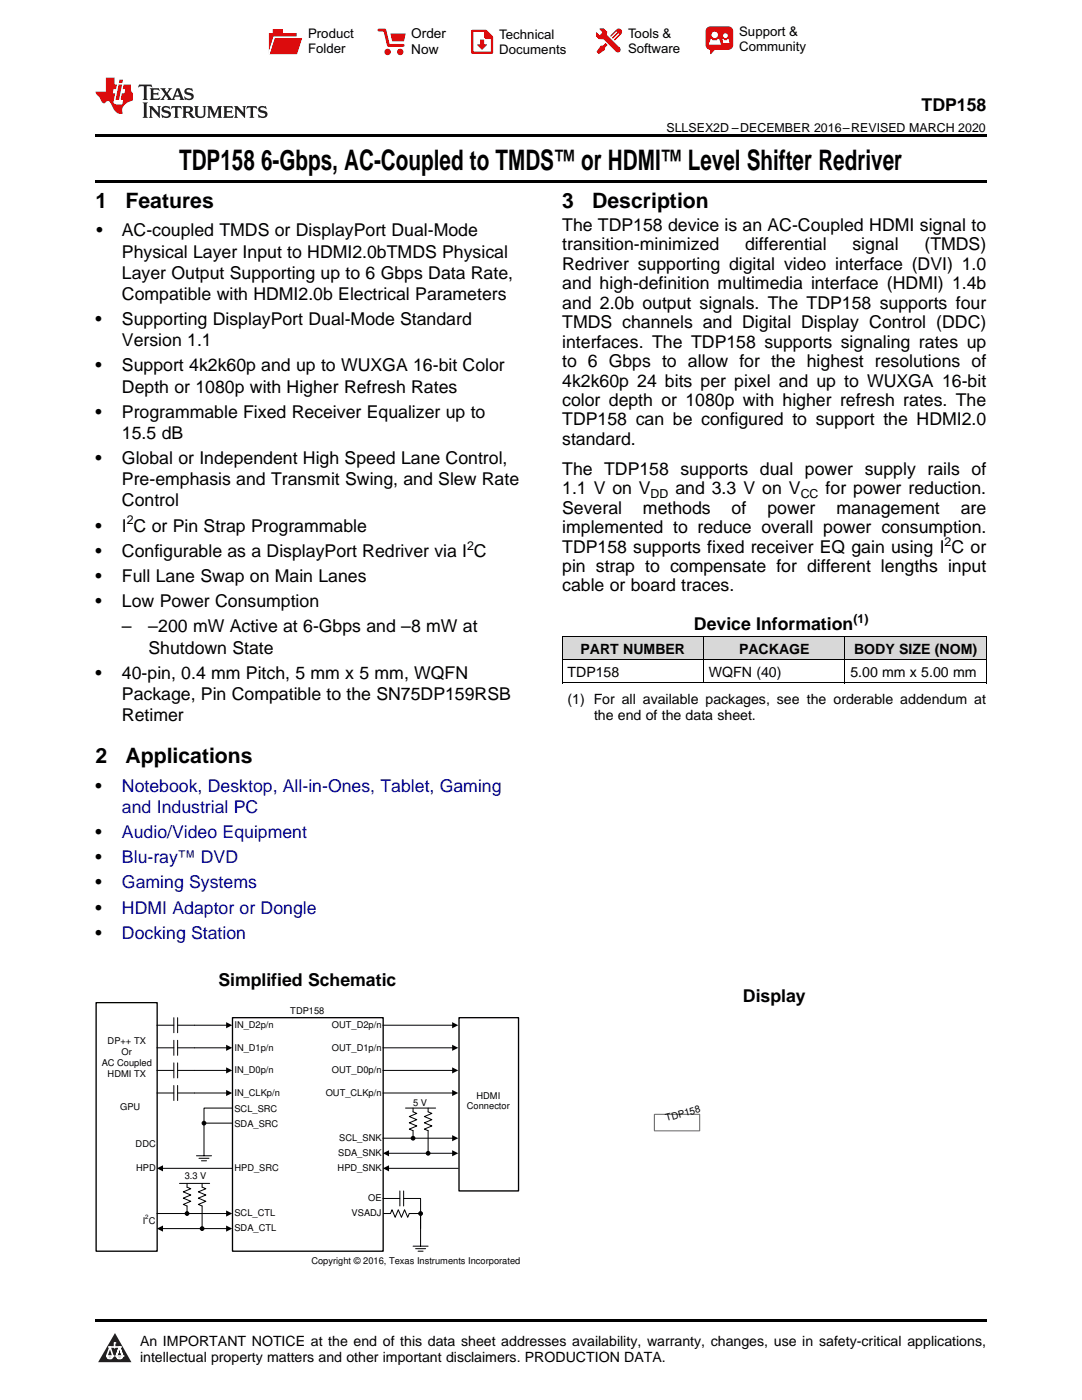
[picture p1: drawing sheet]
<svg xmlns="http://www.w3.org/2000/svg" width="216mm" height="279mm" viewBox="0 0 216 279" stroke-linecap="round" stroke-linejoin="round" font-family="sans-serif">
<defs><g id="words">
<g font-size="5.6">
<text x="35.7" y="33.9">TDP158</text>
<text x="52.1" y="33.9">6-Gbps, AC-Coupled to TMDS™ or HDMI™ Level Shifter Redriver</text>
</g>
<g font-size="4.2">
<text x="19" y="41.5">1</text>
<text x="25" y="41.5">Features</text>
<text x="112.2" y="41.5">3</text>
<text x="118.2" y="41.5">Description</text>
<text x="19" y="152.3">2</text>
<text x="25" y="152.3">Applications</text>
</g>
<g font-size="3.5">
<text x="183.9" y="22.2">TDP158</text>
<text x="19.2" y="47.2">•</text>
<text x="24.3" y="47.2">AC-coupled TMDS or DisplayPort Dual-Mode</text>
<text x="112.2" y="46.1">The TDP158 device is an AC-Coupled HDMI signal to</text>
<text x="24.3" y="51.4">Physical Layer Input to HDMI2.0bTMDS Physical</text>
<text x="112.2" y="50">transition-minimized</text>
<text x="112.2" y="53.9">Redriver supporting digital video interface (DVI) 1.0</text>
<text x="148.7" y="50">differential</text>
<text x="170.1" y="50">signal</text>
<text x="184.5" y="50">(TMDS)</text>
<text x="24.3" y="55.6">Layer Output Supporting up to 6 Gbps Data Rate,</text>
<text x="24.3" y="59.9">Compatible with HDMI2.0b Electrical Parameters</text>
<text x="112.2" y="57.7">and high-definition multimedia interface (HDMI) 1.4b</text>
<text x="19" y="64.9">•</text>
<text x="24.3" y="64.9">Supporting DisplayPort Dual-Mode Standard</text>
<text x="112.2" y="61.6">and 2.0b output signals. The TDP158 supports four</text>
<text x="112.2" y="65.5">TMDS channels and Digital Display Control (DDC)</text>
<text x="24.3" y="69.1">Version 1.1</text>
<text x="112.2" y="69.4">interfaces. The TDP158 supports signaling rates up</text>
<text x="19" y="74.1">•</text>
<text x="24.3" y="74.1">Support 4k2k60p and up to WUXGA 16-bit Color</text>
<text x="112.2" y="73.3">to 6 Gbps to allow for the highest resolutions of</text>
<text x="112.2" y="77.2">4k2k60p 24 bits per pixel and up to WUXGA 16-bit</text>
<text x="19" y="83.4">•</text>
<text x="24.3" y="78.4">Depth or 1080p with Higher Refresh Rates</text>
<text x="24.3" y="83.4">Programmable Fixed Receiver Equalizer up to</text>
<text x="112.2" y="81">color depth or 1080p with higher refresh rates. The</text>
<text x="24.3" y="87.6">15.5 dB</text>
<text x="112.2" y="84.9">TDP158 can be configured to support the HDMI2.0</text>
<text x="112.2" y="88.8">standard.</text>
<text x="19" y="92.6">•</text>
<text x="24.3" y="92.6">Global or Independent High Speed Lane Control,</text>
<text x="112.2" y="94.8">The TDP158 supports dual power supply rails of</text>
<text x="24.3" y="96.8">Pre-emphasis and Transmit Swing, and Slew Rate</text>
<text x="24.3" y="101.1">Control</text>
<text x="112.2" y="98.6">1.1 V on V</text>
<text x="134.8" y="98.6">and 3.3 V on V</text>
<text x="164.7" y="98.6">for power reduction.</text>
<text x="19" y="106.1">•</text>
<text x="24.3" y="106.1">I C or Pin Strap Programmable</text>
<text x="112.2" y="102.5">Several</text>
<text x="112.2" y="106.4">implemented to reduce overall power consumption.</text>
<text x="128.3" y="102.5">methods</text>
<text x="146" y="102.5">of</text>
<text x="153.1" y="102.5">power</text>
<text x="166.9" y="102.5">management</text>
<text x="191.7" y="102.5">are</text>
<text x="19" y="111.1">•</text>
<text x="24.3" y="111.1">Configurable as a DisplayPort Redriver via I C</text>
<text x="112.2" y="110.3">TDP158 supports fixed receiver EQ gain using I C or</text>
<text x="19" y="116.1">•</text>
<text x="24.3" y="116.1">Full Lane Swap on Main Lanes</text>
<text x="112.2" y="114.2">pin strap to compensate for different lengths input</text>
<text x="112.2" y="118">cable or board traces.</text>
<text x="19" y="121.1">•</text>
<text x="24.3" y="121.1">Low Power Consumption</text>
<text x="138.5" y="125.8">Device Information</text>
<text x="24.3" y="126.2">–</text>
<text x="29.6" y="126.2">–200 mW Active at 6-Gbps and –8 mW at</text>
<text x="29.6" y="130.4">Shutdown State</text>
<text x="19" y="135.4">•</text>
<text x="24.3" y="135.4">40-pin, 0.4 mm Pitch, 5 mm x 5 mm, WQFN</text>
<text x="24.3" y="139.7">Package, Pin Compatible to the SN75DP159RSB</text>
<text x="24.3" y="143.9">Retimer</text>
<text x="19" y="158">•</text>
<text x="19" y="167.3">•</text>
<text x="19" y="172.3">•</text>
<text x="19" y="177.3">•</text>
<text x="19" y="182.3">•</text>
<text x="19" y="187.3">•</text>
<text x="43.6" y="196.8">Simplified Schematic</text>
<text x="148.2" y="200">Display</text>
</g>
<g font-size="3.5" fill="#0000c8">
<text x="24.3" y="158">Notebook, Desktop, All-in-Ones, Tablet, Gaming</text>
<text x="24.3" y="162.3">and Industrial PC</text>
<text x="24.3" y="167.3">Audio/Video Equipment</text>
<text x="24.3" y="172.3">Blu-ray™ DVD</text>
<text x="24.3" y="177.3">Gaming Systems</text>
<text x="24.3" y="182.3">HDMI Adaptor or Dongle</text>
<text x="24.3" y="187.3">Docking Station</text>
</g>
<g font-size="2.8">
<text x="115.8" y="130.4">PART NUMBER</text>
<text x="147.5" y="130.4">PACKAGE</text>
<text x="170.4" y="130.4">BODY SIZE (NOM)</text>
<text x="113.2" y="135.1">TDP158</text>
<text x="141.5" y="135.1">WQFN (40)</text>
<text x="169.7" y="135.1">5.00 mm x 5.00 mm</text>
<text x="113.2" y="140.6">(1) For all available packages, see the orderable addendum at</text>
<text x="118.5" y="143.8">the end of the data sheet.</text>
<text x="27.9" y="268.6">An IMPORTANT NOTICE at the end of this data sheet addresses availability, warranty, changes, use in safety-critical applications,</text>
<text x="27.9" y="271.8">intellectual property matters and other important disclaimers. PRODUCTION DATA.</text>
</g>
<g font-size="2.7">
<text x="82.1" y="7.7">Order</text>
<text x="82.1" y="10.7">Now</text>
</g>
<g font-size="2.6">
<text x="61.5" y="7.6">Product</text>
<text x="61.5" y="10.6">Folder</text>
<text x="99.6" y="7.8">Technical</text>
<text x="99.6" y="10.8">Documents</text>
<text x="125.3" y="7.6">Tools &amp;</text>
<text x="125.3" y="10.6">Software</text>
<text x="147.5" y="7.2">Support &amp;</text>
<text x="147.5" y="10.2">Community</text>
</g>
<text font-size="2.6" fill="#fff" x="131" y="224.8">TDP158</text>
<g font-size="2.5">
<text x="133" y="26.3">SLLSEX2D –DECEMBER 2016–REVISED MARCH 2020</text>
<text x="129.8" y="99.3">DD</text>
<text x="159.8" y="99.3">CC</text>
<text x="25.3" y="104.7">2</text>
<text x="93.2" y="109.7">2</text>
<text x="188.5" y="108.9">2</text>
<text x="170.3" y="124.4">(1)</text>
</g>
<g font-size="1.9">
<text x="57.9" y="202.3">TDP158</text>
<text x="21.5" y="208.3">DP++ TX</text>
<text x="46.8" y="209.7">IN_D1p/n</text>
<text x="46.8" y="205.2">IN_D2p/n</text>
<text x="66.2" y="209.7">OUT_D1p/n</text>
<text x="66.2" y="205.2">OUT_D2p/n</text>
<text x="20.3" y="212.7">AC Coupled</text>
<text x="21.5" y="215">HDMI TX</text>
<text x="24.3" y="210.5">Or</text>
<text x="46.8" y="214.2">IN_D0p/n</text>
<text x="66.2" y="214.2">OUT_D0p/n</text>
<text x="24" y="221.6">GPU</text>
<text x="46.8" y="218.7">IN_CLKp/n</text>
<text x="46.8" y="221.8">SCL_SRC</text>
<text x="65" y="218.7">OUT_CLKp/n</text>
<text x="82.5" y="220.7">5 V</text>
<text x="93.2" y="221.3">Connector</text>
<text x="95.1" y="219.4">HDMI</text>
<text x="46.8" y="224.8">SDA_SRC</text>
<text x="67.7" y="227.7">SCL_SNK</text>
<text x="133" y="223.8" transform="rotate(-15 133 223.8)">TDP158</text>
<text x="27.1" y="228.9">DDC</text>
<text x="27.2" y="233.7">HPD</text>
<text x="46.8" y="233.7">HPD_SRC</text>
<text x="67.4" y="233.7">HPD_SNK</text>
<text x="67.5" y="230.7">SDA_SNK</text>
<text x="36.9" y="235.2">3.3 V</text>
<text x="73.5" y="239.7">OE</text>
<text x="28.5" y="244.2">I C</text>
<text x="46.8" y="245.7">SDA_CTL</text>
<text x="46.8" y="242.7">SCL_CTL</text>
<text x="70.2" y="242.7">VSADJ</text>
<text x="62.1" y="252.3">Copyright © 2016, Texas Instruments Incorporated</text>
</g>
<text font-size="1.2" x="29" y="243.4">2</text>
</g></defs>
<g fill="#d8d8d8">
<path d="M112.2 127h28.2v4.7h-28.2z"/>
<path d="M140.4 127h28.2v4.7h-28.2z"/>
<path d="M168.6 127h28.2v4.7h-28.2z"/>
</g>
<path d="M22.9 266l3.3 5.9h-6.6z" fill-rule="evenodd" fill="#231f20"/>
<path d="M21.3 270.6h1.2l-.3 .5h-.3a.53 .53 0 0 1-.6-.5z" fill-rule="evenodd" fill="#fff"/>
<path d="M21.3 270.6h1.2l-.3 .5h-.3a.53 .53 0 0 1-.6-.5z" fill="none" stroke="#231f20" stroke-width=".33"/>
<path d="M21.3 270.6l1.2 .1-.3 .4h-.5z" fill="none" stroke="#fff" stroke-width=".33"/>
<path d="M22.9 268.9h.1" fill="none" stroke="#fff" stroke-width=".33"/>
<path d="M22.9 268v.9z" fill="#fff"/>
<path d="M22.9 268v.9z" fill="none" stroke="#fff" stroke-width=".33"/>
<circle cx="22.9" cy="268" r=".16" fill="#fff"/>
<path d="M21.8 268.8h.1" fill="none" stroke="#fff" stroke-width=".33"/>
<path d="M21.8 268.8h2.2z" fill="#fff"/>
<path d="M21.8 268.8h2.2z" fill="none" stroke="#fff" stroke-width=".33"/>
<circle cx="24" cy="268.8" r=".16" fill="#fff"/>
<path d="M23.2 270.6h.1" fill="none" stroke="#fff" stroke-width=".33"/>
<path d="M23.8 268.8l-.6 1.8z" fill-rule="evenodd" fill="#fff"/>
<path d="M23.8 268.8l-.6 1.8z" fill="none" stroke="#fff" stroke-width=".33"/>
<path d="M23.8 268.8l.7 1.8z" fill-rule="evenodd" fill="#fff"/>
<path d="M23.8 268.8l.7 1.8z" fill="none" stroke="#fff" stroke-width=".33"/>
<path d="M24.4 270.6h.1" fill="none" stroke="#fff" stroke-width=".33"/>
<circle cx="21.3" cy="270.6" r=".16" fill="#fff"/>
<path d="M22 268.8l-.7 1.8z" fill="#fff"/>
<path d="M22 268.8l-.7 1.8z" fill="none" stroke="#fff" stroke-width=".33"/>
<path d="M22 268.8l.5 1.8z" fill="#fff"/>
<path d="M22 268.8l.5 1.8z" fill="none" stroke="#fff" stroke-width=".33"/>
<circle cx="22.5" cy="270.6" r=".16" fill="#fff"/>
<path d="M23.3 270.6h1.2a.63 .63 0 0 1-.6 .5 .63 .63 0 0 1-.6-.5z" fill-rule="evenodd" fill="#fff"/>
<path d="M23.3 270.6h1.2a.63 .63 0 0 1-.6 .5 .63 .63 0 0 1-.6-.5z" fill="none" stroke="#231f20" stroke-width=".33"/>
<path d="M23.3 270.6h1.2l-.4 .5h-.5z" fill="none" stroke="#fff" stroke-width=".33"/>
<path d="M23.2 270.6h.1" fill="none" stroke="#fff" stroke-width=".33"/>
<circle cx="24.5" cy="270.6" r=".16" fill="#fff"/>
<path d="M19 35.9h177.8v.5h-177.8zM19 26.8h177.8v.6h-177.8zM112.2 136.3h.1zM168.5 136.3h.1zM196.7 136.3h.1zM19 263.2h177.8v.5h-177.8z" fill="#000"/>
<g fill="none" stroke="#000" stroke-width=".2">
<path d="M112.2 136.3h84.6M112.2 131.6h84.6M112.2 127h84.6M112.2 127v9.3M140.4 127v9.3M168.6 127v9.3M196.8 127v9.3M31.3 209.1h3.4M31.3 213.6h3.4M31.3 218.1h3.4M31.3 204.6h3.4M34.7 203.1v3"/>
<path d="M34.7 207.6v3M34.7 212.1v3M34.7 216.6v3M35.4 203.1v3M35.4 207.6v3M35.4 212.1v3M35.4 216.6v3M35.4 209.1h9.9M35.4 213.6h9.9M35.4 218.1h9.9M35.4 204.6h9.9M76.4 209.1h14"/>
<path d="M76.4 213.6h14M76.4 218.1h14M76.4 204.6h14M32.4 233.2h13.9M35.8 236.2h6M37.3 236.2v.7l.8 .3-1.5 .7 1.5 .6-1.5 .6 1.5 .6-1.5 .7 .7 .3v1.5M39.2 230.7h3M39.7 231.2h2M40.2 231.7h1M40.3 236.2v.7l.8 .3-1.5 .7 1.5 .6-1.5 .6 1.5 .6-1.5 .7 .7 .3v4.5M40.7 224.1v6.6M40.7 224.1h5.7"/>
<path d="M46.4 221.1h-5.7v3M76.4 239.2h3.4M76.4 227.2h14M77.5 230.2h12.9M77.5 233.2h13.9M79.8 237.7v3M80.5 237.7v3M80.5 239.2h3.4v9.5M80.9 221.1h6M82.4 221.1v.8l.8 .3-1.5 .6 1.5 .7-1.5 .6 1.5 .6-1.5 .6 .7 .4v1.5M85.4 221.1v.8l.8 .3-1.5 .6 1.5 .7-1.5 .6 1.5 .6-1.5 .6 .7 .4v4.5M31.3 242.2h14"/>
<path d="M32.4 245.2h12.9M76.6 242.2h1.3l.3-.8 .6 1.5 .7-1.5 .6 1.5 .6-1.5 .7 1.5 .3-.7h2.2M82.4 248.7h3M82.9 249.2h2M83.4 249.7h1"/>
<circle cx="40.7" cy="224.1" r=".38"/>
<circle cx="82.4" cy="227.2" r=".38"/>
<circle cx="85.4" cy="230.2" r=".38"/>
<circle cx="37.3" cy="242.2" r=".38"/>
<circle cx="40.3" cy="245.2" r=".38"/>
<circle cx="83.9" cy="242.2" r=".38"/>
</g>
<path d="M19.2 200.1h12.2v49.6h-12.2zM46.4 203.1h30.1v46.6h-30.1zM91.6 203.1h11.9v34.6h-11.9z" fill="none" stroke="#000" stroke-width=".27"/>
<g fill="#000">
<path d="M45.1 204l1.2 .6-1.2 .6zM45.1 208.5l1.2 .6-1.2 .6zM45.1 213l1.2 .6-1.2 .6zM45.1 217.5l1.2 .6-1.2 .6zM90.2 204l1.2 .6-1.2 .6zM90.2 208.5l1.2 .6-1.2 .6zM90.2 213l1.2 .6-1.2 .6zM90.2 217.5l1.2 .6-1.2 .6zM31.3 233.2l1.2-.6v1.2zM76.4 230.2l1.2-.7v1.3zM76.4 233.2l1.2-.6v1.2zM90.2 226.5l1.2 .7-1.2 .6z"/>
<path d="M90.2 229.5l1.2 .7-1.2 .6zM31.3 245.2l1.2-.6v1.2zM45.1 241.6l1.2 .6-1.2 .6zM45.1 244.6l1.2 .6-1.2 .6z"/>
<circle cx="40.7" cy="224.1" r=".38"/>
<circle cx="82.4" cy="227.2" r=".38"/>
<circle cx="85.4" cy="230.2" r=".38"/>
<circle cx="37.3" cy="242.2" r=".38"/>
<circle cx="40.3" cy="245.2" r=".38"/>
<circle cx="83.9" cy="242.2" r=".38"/>
</g>
<path d="M130.6 222.4h9v3.3h-9z" fill="none" stroke="#9c0" stroke-width=".23"/>
<path d="M27.7 16.9l-.1 .6 .6-.3h.5v.2v2.2l-.2 .4h1l-.2-.4v-2.2v-.2h.5l.6 .3-.2-.6zM29.9 17.6l.2 .4v1.6l-.2 .4h1.9l.1-.6a1.09 1.09 0 0 1-1.3 .1v-.6h.6l.4 .2v-.7l-.2 .2h-.8v-.6l.2-.1a1.01 1.01 0 0 1 1 .3l-.1-.6zM32 17.6l.9 1.2-1 1.2h.9l-.2-.3 .5-.7 .5 .7-.3 .3h1.7l-.2-.3 .1-.4h1l.1 .4-.2 .3h1l-.3-.4-.7-2h-.5l-1 2.2-.8-1.1 .9-1.1h-.9l.2 .2-.4 .7-.4-.7 .2-.2zM35.4 18l.4 1h-.8zM37 17.7a.66 .66 0 0 0-.2 .8 .66 .66 0 0 0 .6 .4l.7 .2 .1 .2a.8 .8 0 0 1-.7 .4 .8 .8 0 0 1-.7-.5l.1 .8 .2-.2a.94 .94 0 0 0 1.1 .1 .94 .94 0 0 0 .4-.9 1.48 1.48 0 0 0-1.3-.6v-.4a1.1 1.1 0 0 1 1.2 .2l-.2-.6-.2 .1-.5-.1zM28.5 20.4l.2 .4v2.3l-.2 .4h1l-.2-.4v-2.3l.2-.4zM29.7 21.2l.2 .4v1.5l-.2 .4h.8l-.3-.4 .1-1.3 1.6 1.8v-2l.2-.4h-.7l.2 .2v1.1l-1.2-1.3zM32.5 21.3a.66 .66 0 0 0-.2 .8 .66 .66 0 0 0 .6 .4l.6 .2 .2 .2a.8 .8 0 0 1-.8 .4 .8 .8 0 0 1-.7-.5l.2 .7 .2-.1a.94 .94 0 0 0 1 .1 .94 .94 0 0 0 .5-1 1.47 1.47 0 0 0-1.3-.6l-.1-.3a1.1 1.1 0 0 1 1.3 .2l-.2-.6-.2 .1-.5-.2zM34.3 21.2l-.2 .6a.64 .64 0 0 1 .8-.3v1.6l-.2 .4h1l-.3-.4 .1-1.6a.66 .66 0 0 1 .8 .3l-.2-.6zM36.3 21.2l.3 .4v1.5l-.3 .4h1l-.2-.2v-.7h.5l.1 .1a.8 .8 0 0 0 1.2 .7l-1-1a.62 .62 0 0 0 .6-.5 .62 .62 0 0 0-.6-.7zM37.1 21.5h.1a.48 .48 0 0 1 .6 0 .48 .48 0 0 1 .1 .6l-.2 .1-.6 .1zM38.7 21.2l.2 .2a2.29 2.29 0 0 0 .4 2 1.05 1.05 0 0 0 1.7-.7v-1.3l.2-.2h-.8l.2 .4v1.1a.61 .61 0 0 1-.6 .6 .61 .61 0 0 1-.6-.6v-1.1l.3-.4zM41.3 21.2l.3 .4v1.5l-.3 .4h.8l-.2-.4v-1.4l.8 1.9 .9-1.9v1.4l-.2 .4h.9l-.2-.4v-1.5l.2-.4h-.8l-.7 1.5-.6-1.5zM44.5 21.2l.2 .4v1.5l-.2 .4h1.9l.2-.6a1.1 1.1 0 0 1-1.4 .2v-.7h.6l.4 .2v-.6l-.2 .1-.8 .1v-.6l.2-.1a1.02 1.02 0 0 1 1.1 .2l-.2-.5zM46.7 21.2l.2 .4v1.5l-.2 .4h.8l-.3-.4 .1-1.3 1.6 1.8v-2l.2-.4h-.7l.2 .2v1.1l-1.2-1.3zM49.3 21.2l-.1 .6a.64 .64 0 0 1 .8-.3v1.6l-.3 .4h1l-.2-.4v-1.6a.66 .66 0 0 1 .8 .3l-.1-.6zM51.7 21.3a.66 .66 0 0 0-.2 .7 .66 .66 0 0 0 .7 .5l.6 .2 .1 .2a.8 .8 0 0 1-.7 .4 .8 .8 0 0 1-.7-.5l.1 .7 .2-.1a.94 .94 0 0 0 1.1 .1 .94 .94 0 0 0 .4-1 1.48 1.48 0 0 0-1.2-.6l-.1-.3a1.1 1.1 0 0 1 1.2 .2l-.2-.6-.1 .1-.6-.2z" fill="#231f20"/>
<path d="M21.1 15.5v2.8h-2v.4l.9 .9a.96 .96 0 0 0 1 1 .59 .59 0 0 1 .5-.4 .59 .59 0 0 1 .5 .3l.4 .8a1.61 1.61 0 0 0 2.1 1.3 1.63 1.63 0 0 1 1.1-2.2l.9-.3v-1.5a1.6 1.6 0 0 1-.4-1.7h-1.4l-.2 .9h.5l-.2 .8h-.5l-.2 1v.3h.5l-.2 .9h-.7a.74 .74 0 0 1-1-.6l.3-1.6h-.5l.2-.8h.5l.1-.9h-.4v-1.4zM23.7 16.9l-.7 3h.8l.6-3zM23.8 15.9l-.1 .7h.7l.2-.7z" fill="#ee1d23"/>
<g fill="#d60000">
<path d="M54.4 5.8h2v.8h2.8v4.2h-5.5v-4.2h.7z" fill-rule="evenodd"/>
<path d="M54.7 7.5h5.6l-1 3.3h-5.6z" fill-rule="evenodd"/>
</g>
<path d="M54.6 7.4h5.8l-.1 .1h-5.5l-1.1 3.3z" fill-rule="evenodd" fill="#fff"/>
<path d="M54.6 7.4h5.8l-.1 .1h-5.5l-1.1 3.3z" fill="none" stroke="#fff" stroke-width=".2"/>
<path d="M75.6 6h1.2l.7 3.1h3" fill="none" stroke="#d60000" stroke-width=".56"/>
<g fill="#d60000">
<path d="M77.9 6.7h3.1l-.4 1.5h-2.3z" fill-rule="evenodd"/>
<circle cx="77.3" cy="10.4" r=".64"/>
<circle cx="79.9" cy="10.4" r=".64"/>
</g>
<path d="M94.2 6.2h2.7l1.3 1.2v3.1h-4z" fill="none" stroke="#d60000" stroke-width=".44"/>
<g fill="#d60000">
<path d="M95.8 7.9h.8v1h.6l-1 1.1-1-1v-.1h.6z" fill-rule="evenodd"/>
<path d="M96.6 6.2h.3l1.3 1.2v.4h-1.3l-.3-.4z" fill-rule="evenodd"/>
<path d="M119.6 5.7h.9l.6 .6 .1 .7 2.5 2.5-.8 .8-2.3-2.3-1.1-.2-.6-.6v-.8l.7 .6 .5-.4v-.2l-.4-.5z" fill-rule="evenodd"/>
<path d="M119.9 9.1h.4l.5-.5 .4 .4-.5 .5v.4l-1.2 .9-.5-.5z" fill-rule="evenodd"/>
<path d="M123 5.9a.67 .67 0 0 1 .9 0 .67 .67 0 0 1 0 .9z" fill-rule="evenodd"/>
<path d="M123 5.9l.9 .9-1.2 1.2h-.2l.1-.2 .9-.9 .1-.2h-.3l-.9 1h-.2v-.2l.9-1 .1-.2h-.3l-.9 1h-.2v-.2z" fill-rule="evenodd"/>
<circle cx="123.3" cy="9.9" r=".54"/>
</g>
<path d="M121.1 6.3l-.1 .7" fill="none" stroke="#d60000" stroke-width=".2"/>
<g fill="#d60000">
<path d="M141.1 5.5l.6-.2h3.6a.95 .95 0 0 1 1 .9v2.8a.95 .95 0 0 1-1 .9h-3.6a.95 .95 0 0 1-.9-.9v-2.8z" fill-rule="evenodd"/>
<path d="M141.7 9.9h.9l-.7 .9h-.2z" fill-rule="evenodd"/>
</g>
<g fill="#fff">
<path d="M144.3 8.6h1.3z"/>
<path d="M141.8 7.8h.3l.1 .2h.8l.2-.2h.3l.4 1.1h-2.5z" fill-rule="evenodd"/>
<path d="M144.2 7.8h.2l.2 .2h.4l.2-.2h.2l.2 .8h-1.3z" fill-rule="evenodd"/>
<circle cx="142.6" cy="6.9" r=".65"/>
<circle cx="144.8" cy="7.1" r=".48"/>
</g>
<use href="#words"/>
</svg>
